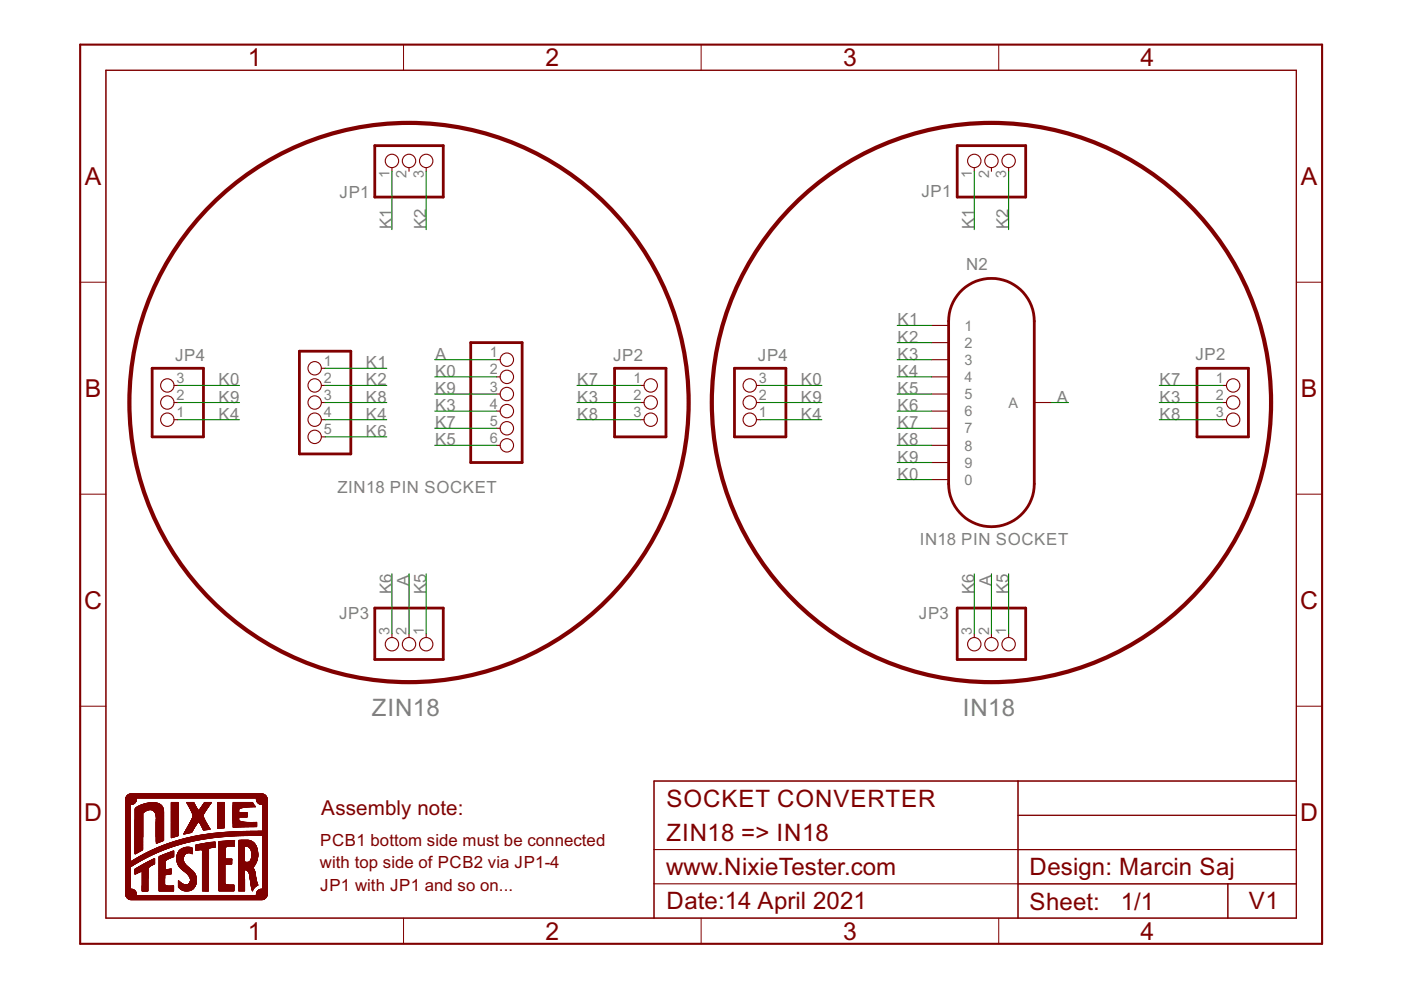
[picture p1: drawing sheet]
<svg xmlns="http://www.w3.org/2000/svg" width="297mm" height="210mm" viewBox="0 0 297 210" stroke-linecap="round" stroke-linejoin="round" font-family="sans-serif">
<defs><g id="words">
<g font-size="5.9" fill="#800000">
<text x="52.5" y="14">1</text>
<text x="115.6" y="14">2</text>
<text x="178.7" y="14">3</text>
<text x="241.8" y="14">4</text>
<text x="18" y="39.2">A</text>
<text x="275.8" y="39.2">A</text>
<text x="18" y="84.2">B</text>
<text x="275.8" y="84.2">B</text>
<text x="17.8" y="129.1">C</text>
<text x="275.7" y="129.1">C</text>
<text x="17.8" y="174.1">D</text>
<text x="275.7" y="174.1">D</text>
<text x="52.5" y="199.3">1</text>
<text x="115.6" y="199.3">2</text>
<text x="178.7" y="199.3">3</text>
<text x="241.8" y="199.3">4</text>
</g>
<g font-size="5.7" fill="#808080">
<text x="78.8" y="151.8">ZIN18</text>
<text x="204.1" y="151.8">IN18</text>
</g>
<g font-size="5.7" fill="#800000">
<text x="141.3" y="171">SOCKET CONVERTER</text>
<text x="141.3" y="178.3">ZIN18 =&gt; IN18</text>
<text x="141.2" y="185.6">www.NixieTester.com</text>
<text x="218.3" y="185.6">Design: Marcin Saj</text>
<text x="141.3" y="192.8">Date:14 April 2021</text>
<text x="218.3" y="193">Sheet:</text>
<text x="237.6" y="192.9">1/1</text>
<text x="264.8" y="192.8">V1</text>
</g>
<text font-size="4.9" fill="#800000" x="68.1" y="172.9">Assembly note:</text>
<g font-size="4" fill="#808080">
<text x="72" y="42">JP1</text>
<text x="195.4" y="41.8">JP1</text>
<text x="83.1" y="48.6" transform="rotate(-90 83.1 48.6)">K1</text>
<text x="90.4" y="48.6" transform="rotate(-90 90.4 48.6)">K2</text>
<text x="206.6" y="48.6" transform="rotate(-90 206.6 48.6)">K1</text>
<text x="213.8" y="48.6" transform="rotate(-90 213.8 48.6)">K2</text>
<text x="204.8" y="57.2">N2</text>
<text x="190.3" y="69">K1</text>
<text x="37.1" y="76.5">JP4</text>
<text x="92.2" y="76.3">A</text>
<text x="130" y="76.5">JP2</text>
<text x="160.7" y="76.5">JP4</text>
<text x="190.3" y="72.6">K2</text>
<text x="190.3" y="76.3">K3</text>
<text x="253.5" y="76.3">JP2</text>
<text x="46.3" y="81.7">K0</text>
<text x="77.6" y="78.1">K1</text>
<text x="77.6" y="81.7">K2</text>
<text x="92.2" y="83.5">K9</text>
<text x="92.2" y="79.9">K0</text>
<text x="122.4" y="81.7">K7</text>
<text x="169.8" y="81.7">K0</text>
<text x="190.3" y="79.9">K4</text>
<text x="190.3" y="83.5">K5</text>
<text x="245.9" y="81.7">K7</text>
<text x="46.3" y="89">K4</text>
<text x="46.3" y="85.4">K9</text>
<text x="77.6" y="89">K4</text>
<text x="77.6" y="85.4">K8</text>
<text x="92.2" y="87.2">K3</text>
<text x="122.4" y="85.4">K3</text>
<text x="122.4" y="89">K8</text>
<text x="169.8" y="89">K4</text>
<text x="169.8" y="85.4">K9</text>
<text x="190.3" y="87.2">K6</text>
<text x="224.1" y="85.4">A</text>
<text x="245.9" y="85.4">K3</text>
<text x="245.9" y="89">K8</text>
<text x="77.6" y="92.6">K6</text>
<text x="92.2" y="94.4">K5</text>
<text x="92.2" y="90.8">K7</text>
<text x="190.3" y="90.8">K7</text>
<text x="190.3" y="94.4">K8</text>
<text x="190.3" y="98.1">K9</text>
<text x="190.3" y="101.7">K0</text>
<text x="71.5" y="104.6">ZIN18 PIN SOCKET</text>
<text x="195" y="115.5">IN18 PIN SOCKET</text>
<text x="83.1" y="126" transform="rotate(-90 83.1 126)">K6</text>
<text x="86.7" y="124.1" transform="rotate(-90 86.7 124.1)">A</text>
<text x="90.4" y="126" transform="rotate(-90 90.4 126)">K5</text>
<text x="206.6" y="126" transform="rotate(-90 206.6 126)">K6</text>
<text x="210.2" y="124.1" transform="rotate(-90 210.2 124.1)">A</text>
<text x="213.8" y="126" transform="rotate(-90 213.8 126)">K5</text>
<text x="71.9" y="131.3">JP3</text>
<text x="194.8" y="131.3">JP3</text>
</g>
<g font-size="4" fill="#800000">
<text x="67.9" y="179.4">PCB1 bottom side must be connected</text>
<text x="67.8" y="184.1">with top side of PCB2 via JP1-4</text>
<text x="67.9" y="188.9">JP1 with JP1 and so on...</text>
</g>
<g font-size="3.4" fill="#808080">
<text x="82.6" y="37.8" transform="rotate(-90 82.6 37.8)">1</text>
<text x="86.2" y="37.8" transform="rotate(-90 86.2 37.8)">2</text>
<text x="89.8" y="37.8" transform="rotate(-90 89.8 37.8)">3</text>
<text x="206.1" y="37.8" transform="rotate(-90 206.1 37.8)">1</text>
<text x="209.7" y="37.8" transform="rotate(-90 209.7 37.8)">2</text>
<text x="213.3" y="37.8" transform="rotate(-90 213.3 37.8)">3</text>
<text x="204.5" y="70.1">1</text>
<text x="68.6" y="77.6">1</text>
<text x="103.8" y="75.8">1</text>
<text x="204.5" y="73.7">2</text>
<text x="204.5" y="77.4">3</text>
<text x="37.4" y="81.2">3</text>
<text x="68.6" y="81.2">2</text>
<text x="103.8" y="79.4">2</text>
<text x="103.8" y="83">3</text>
<text x="134.3" y="81.2">1</text>
<text x="160.9" y="81.2">3</text>
<text x="204.5" y="81">4</text>
<text x="257.8" y="81.2">1</text>
<text x="37.4" y="88.5">1</text>
<text x="37.4" y="84.8">2</text>
<text x="68.6" y="84.8">3</text>
<text x="68.6" y="88.5">4</text>
<text x="103.8" y="86.7">4</text>
<text x="134.3" y="84.8">2</text>
<text x="134.3" y="88.5">3</text>
<text x="160.9" y="88.5">1</text>
<text x="160.9" y="84.8">2</text>
<text x="204.5" y="84.6">5</text>
<text x="204.5" y="88.3">6</text>
<text x="213.8" y="86.4">A</text>
<text x="257.8" y="84.8">2</text>
<text x="257.8" y="88.5">3</text>
<text x="68.6" y="92.1">5</text>
<text x="103.8" y="90.3">5</text>
<text x="103.8" y="93.9">6</text>
<text x="204.5" y="91.9">7</text>
<text x="204.5" y="95.5">8</text>
<text x="204.5" y="99.2">9</text>
<text x="204.5" y="102.8">0</text>
<text x="82.6" y="134.7" transform="rotate(-90 82.6 134.7)">3</text>
<text x="86.2" y="134.7" transform="rotate(-90 86.2 134.7)">2</text>
<text x="89.8" y="134.7" transform="rotate(-90 89.8 134.7)">1</text>
<text x="206.1" y="134.7" transform="rotate(-90 206.1 134.7)">3</text>
<text x="209.7" y="134.7" transform="rotate(-90 209.7 134.7)">2</text>
<text x="213.3" y="134.7" transform="rotate(-90 213.3 134.7)">1</text>
</g>
</g></defs>
<g fill="none" stroke="#800000" stroke-width=".89">
<circle cx="86.7" cy="85.3" r="59.3"/>
<circle cx="210.2" cy="85.3" r="59.3"/>
</g>
<g fill="none" stroke="#800000" stroke-width=".23">
<path d="M22.5 14.9v179.7h252.3v-179.7h-252.4M83.1 35.5v.8M86.7 35.5v.8M90.4 35.5v.8M206.6 35.5v.8M210.2 35.5v.8M213.8 35.5v.8M68.1 78.1h.8M105.2 76.3h.8M105.2 79.9h.8M197.5 76.3h3.6M197.5 79.9h3.6"/>
<path d="M197.5 69h3.6M197.5 72.6h3.6M36.9 81.7h.8M36.9 85.3h.8M36.9 89h.8M68.1 81.7h.8M68.1 85.3h.8M68.1 89h.8M68.1 92.6h.8M105.2 83.5h.8M105.2 87.2h.8M105.2 90.8h.8"/>
<path d="M105.2 94.4h.8M135.8 81.7h.7M135.8 85.3h.7M135.8 89h.7M160.4 81.7h.8M160.4 85.3h.8M160.4 89h.8M197.5 83.5h3.6M197.5 87.2h3.6M197.5 90.8h3.6M197.5 94.4h3.6M197.5 98.1h3.6"/>
<path d="M219.3 85.3h3.6M259.2 81.7h.8M259.2 85.3h.8M259.2 89h.8M197.5 101.7h3.6M83.1 134.4v.8M86.7 134.4v.8M90.4 134.4v.8M206.6 134.4v.8M210.2 134.4v.8M213.8 134.4v.8M215.8 165.6v29"/>
<path d="M216 172.9h58.8M274.8 165.6h-136.1v29M138.7 180.1h136.1M138.7 187.4h136.1M260.3 187.4v7.2"/>
<circle cx="83.1" cy="34.1" r="1.42"/>
<circle cx="86.7" cy="34.1" r="1.42"/>
<circle cx="90.4" cy="34.1" r="1.42"/>
<circle cx="206.6" cy="34.1" r="1.42"/>
<circle cx="210.2" cy="34.1" r="1.42"/>
<circle cx="213.8" cy="34.1" r="1.42"/>
<circle cx="66.7" cy="78.1" r="1.42"/>
<circle cx="107.5" cy="76.3" r="1.42"/>
<circle cx="107.5" cy="79.9" r="1.42"/>
<circle cx="35.5" cy="85.3" r="1.42"/>
<circle cx="35.5" cy="81.7" r="1.42"/>
<circle cx="35.5" cy="89" r="1.42"/>
<circle cx="66.7" cy="85.3" r="1.42"/>
<circle cx="66.7" cy="81.7" r="1.42"/>
<circle cx="66.7" cy="92.6" r="1.42"/>
<circle cx="66.7" cy="89" r="1.42"/>
<circle cx="107.5" cy="83.5" r="1.42"/>
<circle cx="107.5" cy="87.2" r="1.42"/>
<circle cx="107.5" cy="90.8" r="1.42"/>
<circle cx="107.5" cy="94.4" r="1.42"/>
<circle cx="138" cy="81.7" r="1.42"/>
<circle cx="138" cy="85.3" r="1.42"/>
<circle cx="138" cy="89" r="1.42"/>
<circle cx="159" cy="85.3" r="1.42"/>
<circle cx="159" cy="81.7" r="1.42"/>
<circle cx="159" cy="89" r="1.42"/>
<circle cx="261.5" cy="85.3" r="1.42"/>
<circle cx="261.5" cy="81.7" r="1.42"/>
<circle cx="261.5" cy="89" r="1.42"/>
<circle cx="83.1" cy="136.6" r="1.42"/>
<circle cx="86.7" cy="136.6" r="1.42"/>
<circle cx="90.4" cy="136.6" r="1.42"/>
<circle cx="206.6" cy="136.6" r="1.42"/>
<circle cx="210.2" cy="136.6" r="1.42"/>
<circle cx="213.8" cy="136.6" r="1.42"/>
</g>
<g fill="none" stroke="#800000" stroke-width=".21">
<path d="M22.5 14.9h252.3v179.8h-252.3zM85.6 9.5v5.4M148.7 9.5v5.4M211.8 9.5v5.4M17 59.8h5.5M274.8 59.8h5.5M17 104.8h5.5M274.8 104.8h5.5M17 149.7h5.5M274.8 149.7h5.5M26.6 180h1M26.6 179.9h1"/>
<path d="M26.6 179.8h1M26.6 179.7h1M26.6 179.6h1M26.6 179.5h1M26.6 179.4h1M26.6 179.3h1M26.6 179.2h1M26.6 179.1h1M26.6 179h1M26.6 178.9h1M26.6 178.8h1M26.6 178.7h1"/>
<path d="M26.6 178.6h1M26.6 178.5h1M26.6 178.4h1M26.6 178.3h1M26.6 178.2h1M26.6 178.1h1M26.6 178h1M26.6 177.9h1M26.6 177.8h1M26.6 177.7h1M26.6 177.6h1M26.6 177.5h1"/>
<path d="M26.6 177.4h1M26.6 177.3h1M26.6 177.2h1M26.6 177.1h1M26.6 177h1M26.6 176.9h1M26.6 176.8h1M26.6 176.7h1M26.6 176.6h1M26.6 176.5h1M26.6 176.4h1M26.6 176.3h1"/>
<path d="M26.6 176.2h1M26.6 176.1h1M26.6 176h1M26.6 175.9h1M26.6 175.8h1M26.6 175.7h1M26.6 175.6h1M26.6 175.5h1M26.6 175.4h1M26.6 175.3h1M26.6 175.2h1M26.6 175.1h1"/>
<path d="M26.6 175h1M26.6 174.9h1M26.6 174.8h1M26.6 174.7h1M26.6 174.6h1M26.6 174.5h1M26.6 174.4h1M26.6 174.3h1M26.6 174.2h1M26.6 174.1h1M26.6 174h1M26.6 173.9h1"/>
<path d="M26.6 173.8h1M26.6 173.7h1M26.6 173.6h1M26.6 173.5h1M26.6 173.4h1M26.6 173.3h1M26.6 173.2h1M26.6 173.1h1M26.6 173h1M26.6 172.9h1M26.6 172.8h1M26.6 172.7h1"/>
<path d="M26.6 172.6h1M26.6 172.5h1M26.6 172.4h1M26.6 172.3h1M26.6 172.2h1M26.6 172.1h1M26.6 172h1M26.6 171.9h1M26.6 171.8h1M26.6 171.7h1M26.6 171.6h1M26.6 171.5h1"/>
<path d="M26.6 171.4h1M26.6 171.3h1M26.6 171.2h1M26.6 171.1h1M26.6 171h1M26.6 170.9h1M26.6 170.8h1M26.6 170.7h1M26.6 170.6h1M26.6 170.6h1.4M26.6 170h2.2M26.6 169.8h2.3"/>
<path d="M26.6 169.7h2.3M26.6 169.6h2.3M26.6 169.5h2.3M26.6 169.4h2.3M26.7 169.3h2.2M26.7 169.2h2.2M26.7 169.2h29.9M26.7 169.1h29.9M26.8 169h29.7M26.8 168.9h29.7M26.8 168.8h29.7M26.9 168.8h29.5"/>
<path d="M26.9 168.7h29.5M27 168.7h29.3M27.1 168.6h29.1M27.2 168.5h28.9M27.2 168.5h28.8M27.3 168.4h28.6M27.5 168.4h28.3M27.7 168.3h27.9M28.2 170.5h-1.6M28.3 170.5h-1.7M28.4 170.4h-1.8M28.5 170.3l-1.9 .1"/>
<path d="M28.6 170.3h-2M28.6 170.2l-2 .1M28.6 180h1.6M28.6 179.9h1.6M28.6 179.8h1.6M28.6 179.7h1.6M28.6 179.6h1.6M28.6 179.5h1.6M28.6 179.4h1.6M28.6 179.3h1.6M28.6 179.2h1.6M28.6 179.1h1.6"/>
<path d="M28.6 179h1.6M28.6 178.9h1.6M28.6 178.8h1.6M28.6 178.7h1.6M28.6 178.6h1.6M28.6 178.5h1.6M28.6 178.4h1.6M28.6 178.3h1.6M28.6 178.2h1.6M28.6 178.1h1.6M28.6 178h1.6M28.6 177.9h1.6"/>
<path d="M28.6 177.8h1.6M28.6 177.7h1.6M28.6 177.6h1.6M28.6 177.5h1.6M28.6 177.4h1.7M28.6 177.3h1.7M28.6 177.2h1.7M28.6 177.1h1.7M28.6 177h1.7M28.6 176.9h1.7M28.6 176.8h1.7M28.6 176.7h1.7"/>
<path d="M28.6 176.6h1.7M28.6 176.5h1.7M28.6 176.4h1.7M28.6 176.3h1.7M28.6 176.2h1.7M28.6 176.1h1.7M28.6 176h1.7M28.6 175.9h1.7M28.6 175.8h1.7M28.6 175.7h1.7M28.6 175.6h1.7M28.6 175.5h1.7"/>
<path d="M28.6 175.4h1.7M28.6 175.3h1.7M28.6 175.2h1.7M28.6 175.1h1.7M28.6 175h1.7M28.6 174.9h1.7M28.6 174.8h1.7M28.6 174.7h1.7M28.6 174.6h1.7M28.6 174.5h1.7M28.6 174.4h1.7M28.6 174.3h1.7"/>
<path d="M28.6 174.2h1.7M28.6 174.1h1.7M28.6 174h1.7M28.6 173.9h1.7M28.6 173.8h1.7M28.6 170.2h-2M28.7 173.7h1.6M28.7 173.6h1.6M28.7 173.5h1.6M28.7 173.4h1.6M28.7 173.3h1.6M28.7 173.2h1.6"/>
<path d="M28.7 173.1h1.6M28.7 173h1.6M28.7 172.9h1.6M28.7 172.8h1.6M28.7 172.7h1.6M28.7 172.6h1.6M28.7 172.5h1.6M28.7 172.4h1.6M28.7 171.6h5.9M28.7 171.5h5.9M28.7 171.4h5.9M28.7 170.1l-2.1 .1"/>
<path d="M28.7 170.1h-2.1M28.8 171.3h5.8M28.8 170h-2.2M28.8 171.3h5.7M28.8 169.9h-2.2M28.9 169.9h-2.3M28.9 171.2h5.6M28.9 169.7h-2.3M28.9 169.5l-2.3 .1M29 171.2h5.5M29 171.1h5.5M29.1 171.1h5.3"/>
<path d="M29.2 171h5.2M29.3 171h5.1M29.4 170.9h4.9M29.5 170.9h4.8M29.7 170.8h4.5M29.9 170.7h4.2M30 170.6h4.1M30.2 170.6h3.8M30.3 170.5h3.6M30.4 172.3h-1.7M30.5 170.5h3.3M30.5 172.2h-1.8"/>
<path d="M30.6 172.1l-1.9 .1M30.6 170.4h3.2M30.7 172.1h-2M30.8 172l-2.1 .1M30.9 172h-2.2M30.9 170.4h2.7M30.9 171.9l-2.2 .1M31 170.3h2.5M31.1 171.9h-2.4M31.2 171.8l-2.5 .1M31.3 171.8h-2.6M31.4 170.3h1.9"/>
<path d="M31.5 171.7h-2.8M31.6 170.2h1.5M32.2 170.2h.5M32.2 171.7h2.4M32.3 171.8h2.4M32.4 171.8h2.3M32.5 171.9h2.2M32.6 171.9h2.1M32.6 172h2.1M32.7 172l2 .1M32.7 172.1h2M32.8 172.1h1.9"/>
<path d="M32.8 172.2h1.9M32.9 172.3h1.8M32.9 172.4h1.8M33 172.4h1.7M33 172.5h1.7M33 172.6h1.7M33 172.7h1.7M33.1 172.7h1.6M33.1 172.8h1.6M33.1 177.4h1.6M33.1 177.3h1.6M33.1 177.2h1.6"/>
<path d="M33.1 177.1h1.6M33.1 177h1.6M33.1 176.9h1.6M33.1 176.8h1.6M33.1 176.7h1.6M33.1 176.6h1.6M33.1 176.5h1.6M33.1 176.4h1.6M33.1 176.3h1.6M33.1 176.2h1.6M33.1 176.1h1.6M33.1 176h1.6"/>
<path d="M33.1 175.9h1.6M33.1 175.8h1.6M33.1 175.7h1.6M33.1 175.6h1.6M33.1 175.5h1.6M33.1 175.4h1.6M33.1 175.3h1.6M33.1 175.2h1.6M33.1 175.1h1.6M33.1 175h1.6M33.1 174.9h1.6M33.1 174.8h1.6"/>
<path d="M33.1 174.7h1.6M33.1 174.6h1.6M33.1 174.5h1.6M33.1 174.4h1.6M33.1 174.3h1.6M33.1 174.2h1.6M33.1 173.1h1.6M33.1 173h1.6M33.1 172.9h1.6M33.1 178.5h1M33.1 178.1h1.6M33.1 178h1.6"/>
<path d="M33.1 177.9h1.6M33.1 177.8h1.6M33.1 177.7h1.6M33.1 177.6h1.6M33.1 177.5h1.6M33.1 174.1h1.6M33.1 174h1.6M33.1 173.9h1.6M33.1 173.8h1.6M33.1 173.7h1.6M33.1 173.6h1.6M33.1 173.4h1.6"/>
<path d="M33.1 173.3h1.6M33.1 173.2h1.6M33.1 173.5h1.6M33.2 178.8h-.1M33.4 178.7l-.3 .1M33.5 178.7h-.4M33.7 178.6h-.6M33.8 178.6h-.7M33.9 178.5h-.8M34.2 178.4h-1.1M34.4 178.4h-1.3M34.5 178.3h-1.4"/>
<path d="M34.6 178.2l-1.5 .1M34.6 171.7h-5.9M34.7 178.2h-1.6M35.3 180h-2.6M35.4 179.9l-2.5 .1M35.6 179.9h-2.6M35.7 179.8l-2.6 .1M35.9 179.8h-2.7M36 179.7h-2.7M36.2 179.7h-2.7M36.3 179.6h-2.7M36.3 177.1h1.5"/>
<path d="M36.3 177h1.5M36.3 176.9h1.5M36.3 176.8h1.5M36.3 176.7h1.5M36.3 176.6h1.5M36.3 176.5h1.5M36.3 176.4h1.5M36.3 176.3h1.5M36.3 176.2h1.5M36.3 176.1h1.5M36.3 176h1.5M36.3 175.9h1.5"/>
<path d="M36.3 175.8h1.5M36.3 175.7h1.5M36.3 175.6h1.5M36.3 175.5h1.5M36.3 175.4h1.5M36.3 175.3h1.5M36.3 175.2h1.5M36.3 175.1h1.5M36.3 175h1.5M36.3 174.9h1.5M36.3 174.8h1.5M36.3 174.7h1.5"/>
<path d="M36.3 174.6h1.5M36.3 174.5h1.5M36.3 174.4h1.5M36.3 174.3h1.5M36.3 174.2h1.5M36.3 174.1h1.5M36.3 174h1.5M36.3 173.9h1.5M36.3 173.8h1.5M36.3 173.7h1.5M36.3 173.6h1.5M36.3 173.5h1.5"/>
<path d="M36.3 173.4h1.5M36.3 173.3h1.5M36.3 173.2h1.5M36.3 173.1h1.5M36.3 173h1.5M36.3 172.9h1.5M36.3 172.8h1.5M36.3 172.7h1.5M36.3 172.6h1.5M36.3 172.5h1.5M36.3 172.4h1.5M36.3 172.3h1.5"/>
<path d="M36.3 172.2h1.5M36.3 172.1h1.5M36.3 172h1.5M36.3 171.9h1.5M36.3 171.8h1.5M36.3 171.7h1.5M36.3 171.6h1.5M36.3 171.5h1.5M36.3 171.4h1.5M36.3 171.3h1.5M36.3 171.2h1.5M36.3 171.1h1.5"/>
<path d="M36.3 171h1.5M36.3 170.9h1.5M36.3 170.8h1.5M36.3 170.7h1.5M36.3 170.6h1.5M36.3 170.5h1.5M36.3 170.4h1.5M36.3 170.3h1.5M36.3 170.2h1.5M36.3 170.1h1.5M36.4 177.6h-.1M36.5 179.6h-2.8"/>
<path d="M36.6 179.5h-2.7M36.7 177.5l-.4 .1M36.8 179.5h-2.8M36.8 177.5h-.5M36.9 179.4h-2.8M37 177.4l-.7 .1M37.1 179.3l-2.9 .1M37.1 177.4h-.8M37.3 179.3h-2.9M37.3 177.3l-1 .1M37.5 177.3h-1.2M37.5 179.2l-3 .1"/>
<path d="M37.6 179.2h-2.9M37.7 177.2l-1.4 .1M37.8 177.2h-1.5M37.8 179.1l-3 .1M38 179.1h-3.1M38.2 179l-3.1 .1M38.4 179h-3.2M38.5 180h2.3M38.6 178.9l-3.2 .1M38.6 179.9h2.2M38.7 178.9h-3.2M38.8 179.9h2"/>
<path d="M38.9 179.8h1.8M39 178.8l-3.4 .1M39 179.7h1.6M39.1 178.8h-3.3M39.2 176.4h1.4M39.2 179.7h1.3M39.2 176.3h1.5M39.3 176.8h-.4M39.3 176.2h1.5M39.4 178.7l-3.5 .1M39.4 179.6h.9M39.4 176.8h-.4"/>
<path d="M39.5 178.7h-3.3M39.6 175.7h1.5M39.6 170.1l1.5 .1M39.6 170.2h1.5M39.7 170.3h1.4M39.7 176.7h-.7M39.7 175.5h1.5M39.7 170.3l1.5 .1M39.7 170.4h1.5M39.8 170.5h1.5M39.8 178.6h-3.6M39.8 170.6h1.5"/>
<path d="M39.9 170.6h1.4M39.9 170.7h1.5M39.9 176.7h-.9M39.9 175.1h1.5M39.9 170.8h1.5M40 170.8l1.4 .1M40 178.6h-3.5M40 174.9h1.5M40 170.9h1.5M40 174.9h1.6M40 170.9l1.5 .1M40.1 171h1.4"/>
<path d="M40.1 171l1.5 .1M40.1 174.7h1.6M40.1 171.1l1.5 .1M40.1 171.1h1.5M40.2 171.2h1.5M40.2 176.6h-1.1M40.2 171.2l1.5 .1M40.2 178.5h-3.6M40.2 174.6h1.6M40.2 171.3h1.5M40.3 171.3l1.4 .1M40.3 171.4h1.5"/>
<path d="M40.3 171.4l1.5 .1M40.3 171.5h1.5M40.4 171.6h1.5M40.4 176.6h-1.3M40.4 174.2h3.2M40.4 171.7h1.6M40.4 178.5h-3.7M40.4 174.1h3.2M40.5 171.7h1.5M40.5 174.1h3M40.5 171.8h1.6M40.5 174h3"/>
<path d="M40.5 171.8h3.1M40.5 171.9h3.1M40.6 173.9h2.9M40.6 171.9h3M40.6 172h2.9M40.6 173.9h2.8M40.6 173.8h2.8M40.6 176.5h-1.5M40.6 173.7l2.8 .1M40.7 173.7h2.6M40.7 178.4h-3.8M40.7 176.4h-1.5"/>
<path d="M40.7 172.2h2.7M40.7 173.6l2.6 .1M40.7 173.6h2.6M40.7 172.3h2.6M40.8 176.3h-1.6M40.8 173.5h2.5M40.8 173.5h2.4M40.8 172.4h2.5M40.8 172.5h2.4M40.8 176.2h-1.5M40.8 173.4h2.4M40.8 176.1h-1.5"/>
<path d="M40.9 176.1h-1.6M40.9 173.3h2.3M40.9 172.6h2.3M40.9 176h-1.5M40.9 173.2l2.3 .1M40.9 173.2h2.2M40.9 172.7h2.2M40.9 172.8h2.2M40.9 178.4h-3.8M40.9 173.1h2.2M40.9 172.9h2.2M41 175.9h-1.5"/>
<path d="M41 173h2.1M41 172.9l2.1 .1M41 175.8h-1.5M41.1 175.6l-1.5 .1M41.1 175.6h-1.5M41.2 175.5l-1.5 .1M41.2 178.3h-3.9M41.2 175.4l-1.5 .1M41.3 175.4h-1.5M41.3 175.3l-1.5 .1M41.3 175.3h-1.5M41.4 175.2l-1.5 .1"/>
<path d="M41.4 178.2l-4 .1M41.4 175.2h-1.5M41.4 175.1l-1.5 .1M41.5 175h-1.5M41.5 179.6h4.1M41.5 179.5h4.1M41.5 179.4h4.1M41.5 179.3h4.1M41.5 179.2h4.1M41.6 174.8l-1.6 .1M41.6 174.8h-1.5M41.7 174.7l-1.6 .1"/>
<path d="M41.7 179.1h3.9M41.7 178.2h-4.1M41.8 174.6l-1.6 .1M41.8 174.5l-1.6 .1M41.9 174.5h-1.6M41.9 174.4h-1.6M41.9 178.1l-4.1 .1M42 174.4h-1.7M42 179.1h3.6M42 174.3h-1.7M42 174.3h-1.6M42.1 174.2h-1.7"/>
<path d="M42.2 174.2h1.4M42.2 174.3h1.4M42.2 179h3.4M42.3 174.3h1.4M42.3 174.4h1.4M42.3 171.7h1.4M42.3 178.1h-4.3M42.3 177.1h14.3M42.3 174.4l1.4 .1M42.4 174.5h1.4M42.4 174.6h1.4M42.4 174.6l1.5 .1"/>
<path d="M42.5 174.7h1.4M42.5 179h3.1M42.5 174.7l1.4 .1M42.5 178l-4.3 .1M42.5 177.1h14.1M42.5 174.8h1.5M42.6 174.8h1.4M42.6 174.9h1.4M42.6 174.9l1.4 .1M42.7 175h1.4M42.7 175.1h1.4M42.7 175.1l1.5 .1"/>
<path d="M42.7 171.1h1.4M42.8 175.2h1.4M42.8 175.2l1.4 .1M42.8 178.9h2.8M42.8 175.3h1.4M42.8 171h1.4M42.8 175.3l1.5 .1M42.8 175.4h1.5M42.9 175.4l1.4 .1M42.9 175.5h1.5M42.9 175.5l1.5 .1M42.9 178h-4.6"/>
<path d="M42.9 175.6h1.5M43 177h13.6M43 175.6l1.5 .1M43 178.9h2.6M43 170.7h1.4M43 175.7h1.5M43 175.7l1.6 .1M43.1 170.6h1.4M43.1 175.9h.9M43.1 176h.5M43.1 172.7h-2.2M43.2 170.5h1.4"/>
<path d="M43.2 177.9h-4.6M43.2 177h13.4M43.2 172.6h-2.3M43.4 172.3h-2.7M43.4 178.8h2.2M43.5 172.1l-2.8 .1M43.5 172.1h-2.9M43.5 177.9h-4.8M43.6 178.8h2M43.7 171.8h-1.5M43.7 176.9h12.9M43.8 171.7h-1.5"/>
<path d="M43.8 171.6h-1.4M43.9 171.5h-1.5M43.9 177.8h-5M43.9 171.4l-1.5 .1M43.9 171.4h-1.4M44 176.8h12.6M44 171.3l-1.5 .1M44 171.3h-1.4M44 171.2l-1.4 .1M44.1 178.7h1.5M44.1 171.2h-1.4M44.1 171.1l-1.4 .1"/>
<path d="M44.2 171l-1.5 .1M44.2 180h-2.7M44.3 177.8h-5.2M44.3 170.9l-1.5 .1M44.3 179.9l-2.8 .1M44.3 170.9h-1.4M44.3 178.6h1.3M44.3 170.8l-1.4 .1M44.4 179.9h-2.9M44.4 175.9h-1.3M44.4 170.8h-1.5M44.4 170.7l-1.5 .1"/>
<path d="M44.4 179.8l-2.9 .1M44.5 176.8h12.1M44.5 177.7h-5.2M44.5 170.6h-1.4M44.6 175.8h-1.5M44.6 170.5h-1.5M44.6 179.8h-3.1M44.6 170.4h-1.4M44.7 170.3l-1.5 .1M44.7 170.3h-1.5M44.7 170.2l-1.4 .1M44.8 176.7h11.8"/>
<path d="M44.8 170.2h-1.5M44.9 179.7h-3.4M44.9 170.1l-1.6 .1M44.9 178.6h.7M45.1 177.7h-5.6M45.2 176.7h11.4M45.3 178.5h.3M45.3 179.7h-3.8M45.4 177.6h-5.6M45.7 176.6h10.9M46 177.5l-6 .1M46.2 175.6h.2"/>
<path d="M46.2 175.5h1.3M46.2 175.4h1.3M46.2 175.3h1.3M46.2 175.2h1.3M46.2 175.1h1.3M46.2 175h1.3M46.2 174.9h1.3M46.2 174.8h1.3M46.2 174.7h1.3M46.2 174.6h1.3M46.2 174.5h1.3M46.2 174.4h1.3"/>
<path d="M46.2 174.3h1.3M46.2 174.2h1.3M46.2 174.1h1.3M46.2 174h1.3M46.2 173.9h1.3M46.2 173.8h1.3M46.2 173.7h1.3M46.2 173.6h1.3M46.2 173.5h1.3M46.2 173.4h1.3M46.2 173.3h1.3M46.2 173.2h1.3"/>
<path d="M46.2 173.1h1.3M46.2 173h1.3M46.2 172.9h1.3M46.2 172.8h1.3M46.2 172.7h1.3M46.2 172.6h1.3M46.2 172.5h1.3M46.2 172.4h1.3M46.2 172.3h1.3M46.2 172.2h1.3M46.2 172.1h1.3M46.2 172h1.3"/>
<path d="M46.2 171.9h1.3M46.2 171.8h1.3M46.2 171.7h1.3M46.2 171.6h1.3M46.2 171.5h1.3M46.2 171.4h1.3M46.2 171.3h1.3M46.2 171.2h1.3M46.2 171.1h1.3M46.2 171h1.3M46.2 170.9h1.3M46.2 170.8h1.3"/>
<path d="M46.2 170.7h1.3M46.2 170.6h1.3M46.2 170.5h1.3M46.2 170.4h1.3M46.2 170.3h1.3M46.2 170.2h1.3M46.2 170.1h1.3M46.2 175.6v.1M46.3 176.6h10.3M46.4 177.5h-6.1M46.4 180h1.3M46.4 179.9h1.3"/>
<path d="M46.4 179.8h1.4M46.4 179.3h3.3M46.4 179.2h3.3M46.4 179.1h3.3M46.4 179h3.3M46.4 178.9h3.3M46.4 178.8h3.3M46.4 178.7h3.3M46.4 178.6h3.3M46.4 178.5h3.3M46.4 178.4h3.3M46.8 175.6h-.6"/>
<path d="M46.9 176.5h9.7M46.9 178.4h2.8M47.1 177.4l-6.7 .1M47.5 177.4h-6.7M47.5 175.5l-1.3 .1M47.6 176.5h9M47.6 178.3h2.1M47.8 179.8l-1.4 .1M47.8 179.7h-1.4M47.9 179.6h-1.5M48 179.5h-1.6M48.1 176.4h8.5"/>
<path d="M48.3 177.3l-7.4 .1M48.3 179.5h-1.9M48.3 178.3h1.4M48.5 179.4h-2.1M48.8 178.2h.9M49.1 177.3h-7.9M49.3 176.4h7.3M49.4 174h1.4M49.4 173.9l1.3 .1M49.4 173.9h1.3M49.4 173.8h1.2M49.4 173.7h1.2"/>
<path d="M49.4 173.6h1.2M49.4 173.5h1.2M49.4 173.4h1.2M49.4 173.3h1.2M49.4 173.2h1.2M49.4 173.2h3M49.4 173.1h3M49.4 173h3M49.4 172.9h3M49.4 172.8h3M49.4 172.7h3M49.4 172.6h3"/>
<path d="M49.4 172.5h3M49.4 172.4h3M49.4 172.3h3M49.4 172.2h1.2M49.4 172.1h1.2M49.4 172h1.2M49.4 171.9h1.2M49.4 171.8h1.2M49.4 171.7h1.2M49.4 171.6h1.2M49.4 174.6h5M49.4 174.5h5"/>
<path d="M49.4 174.4h5M49.4 174.3h3M49.4 174.3h2.3M49.4 174.2h2M49.4 174.2h1.7M49.4 174.1h1.6M49.4 174.1h1.4M49.4 171h4.7M49.4 170.9h4.7M49.4 170.9h4.6M49.4 170.8l4.6 .1M49.4 170.8h4.5"/>
<path d="M49.4 170.7l4.5 .1M49.4 170.7h4.4M49.4 175.2h5M49.4 175.1h5M49.4 175h5M49.4 174.9h5M49.4 174.8h5M49.4 174.7h5M49.4 170.6h4.4M49.4 170.5h4.3M49.4 170.4h4.3M49.4 170.3l4.3 .1"/>
<path d="M49.4 170.3h4.2M49.4 170.2h4.2M49.4 170.1h4.2M49.7 179.4h.1M49.7 179.3l-3.3 .1M50 176.3h6.6M50.1 175.4h-.7M50.1 177.2l-8.7 .1M50.7 171.6h-1.3M50.7 180h1.1M50.7 179.9h1.1M50.7 179.8h1.1"/>
<path d="M50.7 179.7h1.1M50.7 179.6h1.1M50.7 179.5h1.1M50.7 179.4h3.6M50.7 179.3l3.6 .1M50.7 179.3h3.6M50.7 179.2l3.6 .1M50.7 179.2h3.5M50.7 179.1l3.5 .1M50.7 179.1h3.5M50.7 179l3.4 .1M50.7 179h3.4"/>
<path d="M50.7 178.9l3.4 .1M50.7 178.9h3.3M50.7 178.8l3.3 .1M50.7 178.8h3.2M50.7 178.7l3.2 .1M50.7 178.7h3.1M50.7 178.6h3.1M50.7 178.6h3M50.7 178.5h2.9M50.7 178.4h2.8M50.7 178.4h2.7M50.7 178.3h2.6"/>
<path d="M50.7 178.2l2.4 .1M50.7 178.2h2.4M50.7 178.2h2.1M50.7 171.5h-1.3M50.8 171.4l-1.4 .1M50.9 171.4h-1.5M51 171.3l-1.6 .1M51.1 178.1h1.5M51.2 171.3h-1.8M51.5 171.2l-2.1 .1M51.7 177.2h-10M51.8 175.3l-2.4 .1"/>
<path d="M51.9 179.5h-1.2M51.9 171.2h-2.5M52.2 176.3h4.4M52.2 179.5h2.2M52.4 171.1l-3 .1M52.6 179.5h1.8M52.7 179.6h1.7M52.8 179.6h1.6M52.9 179.7h1.5M53 179.8h1.5M53 171.1h-3.6M53 179.9h1.5"/>
<path d="M53.1 179.9h1.4M53.1 180h1.4M54.2 171l-4.8 .1M54.3 174.3h.1M54.4 169.5h2.2M54.4 169.4h2.2M54.4 169.3l2.2 .1M54.4 169.3h2.2M54.4 169.7h2.2M54.4 169.6h2.2M54.4 169.2h2.2M54.4 175.3h-5"/>
<path d="M54.4 169.8h2.2M54.4 169.9h2.2M54.5 169.9h2.1M54.5 170h2.1M54.6 170.1h2M54.7 170.2h1.9M54.7 176.2h1.9M54.7 170.3h1.9M54.8 170.3h1.8M54.9 170.4h1.7M55 170.5h1.6M55.1 170.5h1.5"/>
<path d="M55.3 170.6h1.3M55.7 180h.9M55.7 179.9h.9M55.7 179.8h.9M55.7 179.7h.9M55.7 179.6h.9M55.7 179.5h.9M55.7 179.4h.9M55.7 179.3h.9M55.7 179.2h.9M55.7 179.1h.9M55.7 179h.9"/>
<path d="M55.7 178.9h.9M55.7 178.8h.9M55.7 178.7h.9M55.7 178.6h.9M55.7 178.5h.9M55.7 178.4h.9M55.7 178.3h.9M55.7 178.2h.9M55.7 178.1h.9M55.7 178h.9M55.7 177.9h.9M55.7 177.8h.9"/>
<path d="M55.7 177.7h.9M55.7 177.6h.9M55.7 177.5h.9M55.7 177.4h.9M55.7 177.3h.9M55.7 177.2h.9M55.7 176.1h.9M55.7 176h.9M55.7 175.9h.9M55.7 175.8h.9M55.7 175.7h.9M55.7 175.6h.9"/>
<path d="M55.7 175.5h.9M55.7 175.4h.9M55.7 175.3h.9M55.7 175.2h.9M55.7 175.1h.9M55.7 175h.9M55.7 174.9h.9M55.7 174.8h.9M55.7 174.7h.9M55.7 174.6h.9M55.7 174.5h.9M55.7 174.4h.9"/>
<path d="M55.7 174.3h.9M55.7 174.2h.9M55.7 174.1h.9M55.7 174h.9M55.7 173.9h.9M55.7 173.8h.9M55.7 173.7h.9M55.7 173.6h.9M55.7 173.5h.9M55.7 173.4h.9M55.7 173.3h.9M55.7 173.2h.9"/>
<path d="M55.7 173.1h.9M55.7 173h.9M55.7 172.9h.9M55.7 172.8h.9M55.7 172.7h.9M55.7 172.6h.9M55.7 172.5h.9M55.7 172.4h.9M55.7 172.3h.9M55.7 172.2h.9M55.7 172.1h.9M55.7 172h.9"/>
<path d="M55.7 171.9h.9M55.7 171.8h.9M55.7 171.7h.9M55.7 171.6h.9M55.7 171.5h.9M55.7 171.4h.9M55.7 171.3h.9M55.7 171.2h.9M55.7 171.1h.9M55.7 171h.9M55.7 170.9h.9M55.7 170.8h.9"/>
<path d="M55.7 170.7h.9M55.7 170.6h.9M56.6 177.1l-14.6 .1M215.8 172.9h59M215.8 165.6v29.1M274.8 165.6h-136.1v29.1M26.6 189.7h2.3M26.6 189.6h2.3M26.6 189.5h2.3M26.6 189.4h2.3M26.6 189.3h2.3M26.6 189.2h2.3"/>
<path d="M26.6 189.2h2.2M26.6 189.1h2.2M26.6 189h2.1M26.6 188.9h2.1M26.6 188.8h2M26.6 188.7l1.9 .1M26.6 188.7h1.9M26.6 188.6l1.8 .1M26.6 188.6h1.7M26.6 188.5l1.6 .1M26.6 188.5h1M26.6 188.4h1"/>
<path d="M26.6 188.3h1M26.6 188.2h1M26.6 188.1h1M26.6 188h1M26.6 187.9h1M26.6 187.8h1M26.6 187.7h1M26.6 187.6h1M26.6 187.5h1M26.6 187.4h1M26.6 187.3h1M26.6 187.2h1"/>
<path d="M26.6 187.1h1M26.6 187h1M26.6 186.9h1M26.6 186.8h1M26.6 186.7h1M26.6 186.6h1M26.6 186.5h1M26.6 186.4h1M26.6 186.3h1M26.6 186.2h1M26.6 186.1h1M26.6 186h1"/>
<path d="M26.6 185.9h1M26.6 185.8h1M26.6 185.7h1M26.6 185.6h1M26.6 185.5h1M26.6 185.4h1M26.6 185.3h1M26.6 185.2h1M26.6 185.1h1M26.6 185h1M26.6 184.9h1M26.6 184.8h1"/>
<path d="M26.6 184.7h1M26.6 184.6h1M26.6 184.5h1M26.6 184.4h1M26.6 184.3h1M26.6 184.2h1M26.6 184.1h1M26.6 184h1M26.6 183.9h1M26.6 183h2.4M26.6 182.8h2.7M26.6 182.8h2.8"/>
<path d="M26.6 182.7h1M26.6 182.6h1M26.6 182.5h1M26.6 182.4h1M26.6 182.3h1M26.6 182.2h1M26.6 182.1h1M26.6 182h1M26.6 181.9h1M26.6 181.8h1M26.6 181.7h1M26.6 181.6h1"/>
<path d="M26.6 181.5h1M26.6 181.4h1M26.6 181.3h1M26.6 181.2h1M26.6 181.1h1M26.6 181h1M26.6 180.9h1M26.6 180.8h1M26.6 180.7h1M26.6 180.6h1M26.6 180.5h1M26.6 180.4h1"/>
<path d="M26.6 180.3h1M26.6 180.2h1M26.6 180.1h1M26.7 189.8h29.9M26.7 189.8h2.2M26.7 189.9h29.9M26.7 190h29.9M26.7 190.1h29.9M26.8 190.1h29.7M26.8 190.2h29.7M26.9 190.3h29.5M27 190.4h29.3"/>
<path d="M27.1 190.5h29.1M27.2 190.6h28.9M27.3 190.6h28.7M27.4 190.7h28.5M27.6 190.8h28.1M27.6 183.8h-1M27.7 188.5h.2M27.7 183.7l-1.1 .1M27.8 183.7h-1.2M27.9 183.6l-1.3 .1M28 183.6h-1.4M28.1 183.5l-1.5 .1"/>
<path d="M28.1 183.5h-1.5M28.2 183.4l-1.6 .1M28.3 183.4h-1.7M28.4 183.3l-1.8 .1M28.5 183.3h-1.9M28.6 183.2l-2 .1M28.6 185.3h.1M28.6 185.3v.1M28.6 184.8h2.8M28.6 184.7h2.8M28.6 184.6h2.8M28.6 184.5h2.8"/>
<path d="M28.6 184.4h2.8M28.6 184.3h2.8M28.6 181v.1M28.6 181h.1M28.6 180.1h1.6M28.7 184.3h2.7M28.7 183.2h-2.1M28.7 185.3h-.1M28.8 183.1l-2.2 .1M28.8 181h-.2M28.9 184.1h2.5M28.9 183.1h-2.3"/>
<path d="M28.9 180.9l-.3 .1M28.9 185.2l-.3 .1M28.9 189.7l-2.2 .1M29 183h-2.4M29 185.2h-.4M29 180.9h-.4M29 184h2.4M29.1 180.8l-.5 .1M29.1 185.1l-.5 .1M29.1 182.9h-2.5M29.1 180.8h-.5M29.2 185.1h-.6"/>
<path d="M29.2 182.9h-2.6M29.3 183.9h2.3M29.3 180.7l-.7 .1M29.3 185l-.7 .1M29.3 180.7h-.7M29.4 185h-.8M29.5 180.6l-.9 .1M29.5 182.7h-1.8M29.5 180.6h-.9M29.5 184.9l-.9 .1M29.6 182.6l-1.8 .1M29.7 184.9h-1.1"/>
<path d="M29.7 180.5l-1.1 .1M29.7 182.6h-1.8M29.7 180.5h-1.1M29.8 182.5l-1.8 .1M29.8 180.4h-1.2M29.9 184.8h-1.3M29.9 182.5h-1.9M29.9 180.4h-1.3M30 182.4l-1.9 .1M30 180.3h-1.4M30.1 184.8h1.3M30.1 182.4h-1.9"/>
<path d="M30.1 180.3h-1.5M30.1 188.9h1.2M30.1 188.8h1.2M30.1 188.7h1.2M30.1 188.6h1.2M30.1 188.5h1.2M30.1 188.4h1.2M30.1 188.3h1.2M30.1 188.2h1.2M30.1 188.1h1.2M30.1 188h1.2M30.1 187.9h1.2"/>
<path d="M30.1 187.8h1.2M30.1 182.3l-1.8 .1M30.2 189h1M30.2 187.7h1.1M30.2 187.6h1.1M30.2 187.5h1.1M30.2 187.4h1.1M30.2 187.3h1.1M30.2 187.2h1.1M30.2 187.1h1.1M30.2 187h1.1M30.2 186.9h1.1"/>
<path d="M30.2 186.8h1.1M30.2 186.7h1.1M30.2 186.6h1.1M30.2 186.5h1.1M30.2 186.4h1.1M30.2 186.3h1.1M30.2 186.2h1.2M30.2 186.1h1.2M30.2 186h1.2M30.2 185.9h1.2M30.2 185.8h1.2M30.2 185.7h1.2"/>
<path d="M30.2 185.6h1.2M30.2 185.5h1.2M30.2 185.4h1.2M30.2 185.3h1.2M30.2 185.2h1.2M30.2 185.1h1.2M30.2 185h1.2M30.2 184.9h1.2M30.2 180.2h-1.6M30.3 182.3h-1.9M30.3 182.2h-1.8M30.5 182.2h-1.9"/>
<path d="M30.5 182.1h-1.8M30.6 183.2h2.2M30.7 183.1h2.1M30.7 182.1h-2M30.8 182h-1.9M30.8 183h2M30.9 181.9l-2 .1M30.9 183h1.9M30.9 182.9h1.9M31 181.9h-2M31.1 181.8l-2 .1M31.1 182.9h1.7"/>
<path d="M31.2 182.8h1.6M31.2 181.8h-2M31.3 181.7l-2 .1M31.3 182.8h1.5M31.3 182.7h1.5M31.3 181.7h-1.9M31.4 186.2l-1.2 .1M31.4 184.2h-2.7M31.4 184.1h-2.5M31.5 184h-2.4M31.5 182.7h1.3M31.5 181.6l-2 .1"/>
<path d="M31.5 183.9h-2.3M31.6 182.6h1.2M31.6 181.6h-2M31.6 183.8h-2.2M31.7 183.8h-2.2M31.7 182.6h1.1M31.7 181.5l-2 .1M31.8 183.7h-2.3M31.8 182.5h1M31.8 181.5h-2M31.9 183.6l-2.2 .1M31.9 182.5h.9"/>
<path d="M31.9 183.6h-2.1M31.9 181.4l-2.1 .1M32 182.4h.8M32 183.5l-2.2 .1M32.1 181.4h-2.1M32.1 183.5h-2.2M32.1 182.4h.7M32.1 181.3h-2M32.2 182.3h.6M32.2 183.4l-2.2 .1M32.3 181.3h-2.1M32.3 183.4h-2.2"/>
<path d="M32.3 182.2h.5M32.4 181.2h-2.1M32.4 182.2h.4M32.4 183.3l-2.2 .1M32.5 181.1l-2.1 .1M32.5 183.3h-2.2M32.6 182.1h.2M32.6 181.1h-2.1M32.6 183.2l-2.2 .1M32.7 181l-2.2 .1M32.7 183.2h-2.2M32.9 181h-2.2"/>
<path d="M33 180.9l-2.2 .1M33.1 180.9h-2.2M33.2 180.8l-2.2 .1M33.3 180.8h-2.2M33.5 180.7l-2.3 .1M33.5 180.7h-2.2M33.7 180.6l-2.3 .1M33.7 188.9h3.1M33.7 188.8h3.1M33.7 188.7h3.1M33.7 188.6h3.1M33.7 188.5h3.1"/>
<path d="M33.7 188.4h3.1M33.7 188.3h3.1M33.7 188.2h3.1M33.7 188.1h3.1M33.7 188h3.1M33.7 187.9h3.1M33.7 187.8l3.1 .1M33.7 187.8h1.7M33.7 187.7l1.5 .1M33.7 187.7h1.4M33.7 187.6h1.3M33.7 187.6h1.2"/>
<path d="M33.7 187.5h1.2M33.7 187.4h1.2M33.7 187.3h1.2M33.7 187.2h1.2M33.7 187.1h1.2M33.7 187h1.2M33.7 186.9h1.2M33.7 186.8h1.2M33.7 186.7h1.2M33.7 186.6h1.2M33.7 186.5h1.2M33.7 186.4h1.2"/>
<path d="M33.7 186.3h1.2M33.7 186.2h1.2M33.7 186.1h1.2M33.7 186h1.2M33.7 185.9h1.2M33.7 185.8h1.2M33.7 185.7h1.2M33.7 185.6h1.2M33.7 185.5h1.2M33.7 185.5h1.3M33.7 185.2h2.6M33.7 185.1h2.6"/>
<path d="M33.7 185h2.6M33.7 184.9h2.6M33.7 184.8h2.6M33.7 184.7h2.6M33.7 184.6h2.6M33.7 184.5h2.6M33.7 184.4l2.6 .1M33.7 184.4h1.3M33.7 184.3h1.3M33.7 184.2h1.3M33.7 184.1h1.3M33.7 184h1.3"/>
<path d="M33.7 183.9h1.3M33.7 183.8h1.3M33.7 183.7h1.3M33.7 183.6h1.3M33.7 183.5h1.3M33.7 183.4h1.3M33.7 183.3h1.3M33.7 183.2h1.3M33.7 183.1h1.3M33.7 183h1.3M33.7 182.9h1.3M33.7 182.8h1.3"/>
<path d="M33.7 182.6h1.3M33.7 182.4h1.5M33.8 181.6h3M33.8 180.6h-2.3M34 180.5l-2.4 .1M34 181.5h2.8M34.1 180.5h-2.4M34.1 181.5h2.7M34.2 180.4h-2.4M34.2 181.4h2.6M34.3 180.4h-2.4M34.4 181.3h2.4"/>
<path d="M34.5 180.3h-2.5M34.6 180.3h-2.4M34.6 181.2h2.2M34.7 181.2h2.1M34.7 180.2h-2.4M34.8 180.1l-2.4 .1M34.9 181.1h1.9M34.9 186.2l-1.2 .1M35 182.7h-1.3M35 182.6l-1.3 .1M35 181.1h1.8M35 180.1h-2.5"/>
<path d="M35.1 182.5l-1.4 .1M35.1 182.5h-1.4M35.1 180l-2.5 .1M35.1 181h1.7M35.2 182.4h-1.5M35.3 184.4h1M35.3 182.3l-1.6 .1M35.3 181h1.5M35.3 185.4l-1.6 .1M35.4 182.3h-1.7M35.4 180.9h1.4M35.5 182.2h-1.8"/>
<path d="M35.5 184.4h.8M35.5 185.4h-1.8M35.6 180.9h1.2M35.6 182.2h-1.9M35.7 182.1h-2M35.7 180.8h1.1M35.8 184.3h.5M35.8 182.1h-2.1M35.8 180.8h1M35.9 182h-2.2M36 185.3l-2.3 .1M36 181.9l-2.3 .1"/>
<path d="M36 180.7h.8M36 184.3h.3M36.1 180.7h.7M36.2 181.9h-2.5M36.2 184.2h.1M36.3 185.3h-2.6M36.3 181.8l-2.6 .1M36.3 180.6h.5M36.4 180.6h.4M36.4 181.8h-2.7M36.6 181.7l-2.9 .1M36.6 180.5h.2"/>
<path d="M36.7 187.8h.1M36.7 181.7h-3M36.7 180.4h.1M36.8 181.6l-3.1 .1M37.5 182.2h1.3M37.5 182.1h1.3M37.5 182h1.4M37.5 182.4h1.4M37.5 182.3h1.4M37.5 181.9h1.4M37.5 181.8h1.4M37.5 181.7h1.4"/>
<path d="M37.5 182.5l1.4 .1M37.5 182.5h1.4M37.5 181.6h1.5M37.5 182.6l1.5 .1M37.5 182.6h1.4M37.5 182.7h1.5M37.5 181.3h1.6M37.6 182.9h1.5M37.6 182.8h1.4M37.6 181.2h1.6M37.6 183h1.5M37.7 183.1h1.5"/>
<path d="M37.7 183.2l1.6 .1M37.7 183.2h1.5M37.7 183.3h1.6M37.7 180.8h3.1M37.7 183.3l1.7 .1M37.8 183.4h1.6M37.8 180.7h3M37.8 183.4l1.7 .1M37.8 188h3.5M37.8 187.8h3.6M37.8 187.6h3.7M37.8 187.5h1.3"/>
<path d="M37.8 187.5h1.1M37.8 187.4h1M37.8 187.3l.9 .1M37.8 187.3h.8M37.8 187.2l.7 .1M37.8 187.2h.6M37.8 187.1l.6 .1M37.8 187.1h.5M37.8 187l.4 .1M37.8 187h.3M37.8 186.9l.3 .1M37.8 186.9h.3"/>
<path d="M37.8 186.8l.2 .1M37.8 186.8h.1M37.8 186.7l.1 .1M37.8 186.7h.1M37.8 188.1h3.4M37.8 183.5h1.7M37.8 180.6h3M37.9 183.5l1.7 .1M37.9 180.5h2.9M37.9 188.2h3.3M37.9 183.6h1.7M38 188.2h3.1"/>
<path d="M38 183.6l1.7 .1M38 180.4h2.8M38 183.7h1.8M38 188.3h3.1M38 183.7l1.8 .1M38 180.3h2.8M38.1 183.8h1.8M38.1 188.3h2.9M38.1 180.3h2.7M38.1 188.4h2.9M38.1 183.9h1.9M38.1 180.2h2.7"/>
<path d="M38.2 188.4h2.8M38.2 184h1.9M38.2 180.2h2.6M38.2 188.5h2.7M38.2 180.1h2.6M38.3 184.1h1.9M38.3 188.5h2.6M38.3 184.1h2M38.4 180.1h2.4M38.4 184.2h2M38.4 188.6h2.4M38.4 180h2.4"/>
<path d="M38.5 188.6h2.2M38.5 184.2h1.9M38.5 184.3h2M38.5 188.7h2.1M38.6 184.4h2M38.7 188.7h1.8M38.7 184.4l1.9 .1M38.7 184.5h2M38.8 188.8h1.6M38.8 184.6h2M38.9 184.6h1.9M38.9 182h-1.4"/>
<path d="M38.9 181.7l-1.4 .1M38.9 181.7h-1.4M39 188.8h1.2M39 184.7h1.9M39 181.5h-1.5M39.1 181.4l-1.6 .1M39.1 181.4h-1.6M39.1 188.9h.9M39.1 184.8h1.9M39.1 181.3h-1.5M39.2 184.8h1.8M39.2 181.1l-1.6 .1"/>
<path d="M39.2 184.9h1.9M39.3 181.1h-1.7M39.3 184.9l1.8 .1M39.3 185h1.8M39.3 181l-1.7 .1M39.4 181h-1.8M39.4 185h1.8M39.5 185.1h1.7M39.5 185.1l1.8 .1M39.5 180.9l-1.8 .1M39.6 185.2h1.7M39.6 185.2l1.7 .1"/>
<path d="M39.7 180.9h-2M39.7 185.3h1.7M39.8 185.3l1.6 .1M39.8 187.5h1.7M39.8 185.4h1.6M39.9 185.4l1.5 .1M39.9 187.5h1.6M39.9 185.5h1.5M39.9 185.5h1.6M40 185.6h1.5M40 185.7h1.5M40.1 185.7h1.4"/>
<path d="M40.1 187.3h1.5M40.1 185.8h1.4M40.1 185.8h1.5M40.2 185.9h1.4M40.2 187.2h1.4M40.2 186h1.4M40.2 187.1h1.4M40.3 186.1h1.3M40.3 186h1.3M40.3 187h1.3M40.3 186.9h1.3M40.3 186.2l1.3 .1"/>
<path d="M40.3 186.2h1.3M40.3 186.8h1.3M40.3 186.3h1.3M40.4 186.8h1.3M40.4 186.4h1.2M40.4 186.7h1.3M40.4 186.6h1.3M40.4 186.5h1.3M40.4 186.5h1.2M40.4 180.9h.4M40.6 180.9h.2M40.7 181h.1"/>
<path d="M40.8 180.8l-3.1 .1M41.3 188l-3.5 .1M41.3 187.9l-3.5 .1M41.4 187.9h-3.6M41.4 187.8l-3.6 .1M41.4 187.7h-3.6M41.5 187.7h-3.7M41.5 180.3h.1M41.5 180.1h2.7M41.5 180h2.7M41.6 187.4h-1.6M41.6 187.3l-1.6 .1"/>
<path d="M41.6 187.3h-1.5M41.6 187.2h-1.4M41.6 187h-1.3M42 180.3h-.5M42.4 180.2h-.9M42.7 180.2h1.5M42.9 180.3h1.3M42.9 188.9l1.2 .1M42.9 188.8h1.3M42.9 188.7h1.3M42.9 188.6h1.3M42.9 188.5h1.3"/>
<path d="M42.9 188.4h1.3M42.9 188.3h1.3M42.9 188.2h1.3M42.9 188.1h1.3M42.9 188h1.3M42.9 187.9h1.3M42.9 187.8h1.3M42.9 187.7h1.3M42.9 187.6h1.3M42.9 187.5h1.3M42.9 187.4h1.3M42.9 187.3h1.3"/>
<path d="M42.9 187.2h1.3M42.9 187.1h1.3M42.9 187h1.3M42.9 186.9h1.3M42.9 186.8h1.3M42.9 186.7h1.3M42.9 186.6h1.3M42.9 186.5h1.3M42.9 186.4h1.3M42.9 186.3h1.3M42.9 186.2h1.3M42.9 186.1h1.3"/>
<path d="M42.9 186h1.3M42.9 185.9h1.3M42.9 185.8h1.3M42.9 185.7h1.3M42.9 185.6h1.3M42.9 185.5h1.3M42.9 185.4h1.3M42.9 185.3h1.3M42.9 185.2h1.3M42.9 185.1h1.3M42.9 185h1.3M42.9 184.9h1.3"/>
<path d="M42.9 184.8h1.3M42.9 184.7h1.3M42.9 184.6h1.3M42.9 184.5h1.3M42.9 184.4h1.3M42.9 184.3h1.3M42.9 184.2h1.3M42.9 184.1h1.3M42.9 184h1.3M42.9 183.9h1.3M42.9 183.8h1.3M42.9 183.7h1.3"/>
<path d="M42.9 183.6h1.3M42.9 183.5h1.3M42.9 183.4h1.3M42.9 183.3h1.3M42.9 183.2h1.3M42.9 183.1h1.3M42.9 183h1.3M42.9 182.9h1.3M42.9 182.8h1.3M42.9 182.7h1.3M42.9 182.6h1.3M42.9 182.5h1.3"/>
<path d="M42.9 182.4h1.3M42.9 182.3h1.3M42.9 182.2h1.3M42.9 182.1h1.3M42.9 182h1.3M42.9 181.9h1.3M42.9 181.8h1.3M42.9 181.7h1.3M42.9 181.6h1.3M42.9 181.5h1.3M42.9 181.4h1.3M42.9 181.3h1.3"/>
<path d="M42.9 181.2h1.3M42.9 181.1h1.3M42.9 181h1.3M42.9 180.9h1.3M42.9 180.8h1.3M42.9 180.7h1.3M42.9 180.6h1.3M42.9 180.5h1.3M42.9 180.4h1.3M46.4 183.3h1.3M46.4 183.2h2.7M46.4 183.1h2.7"/>
<path d="M46.4 183h2.7M46.4 182.9h2.7M46.4 182.8h2.7M46.4 182.7h2.7M46.4 182.6h2.7M46.4 182.5h2.7M46.4 182.4h2.7M46.4 182.3h2.7M46.4 182.2h2.7M46.4 182.1h2.7M46.4 182.1h1.3M46.4 182h1.3"/>
<path d="M46.4 181.9h1.3M46.4 181.8h1.3M46.4 181.7h1.3M46.4 181.6h1.3M46.4 181.5h1.3M46.4 181.4h1.3M46.4 181.3h1.3M46.4 181.2h1.3M46.4 181.1h1.3M46.4 181h1.3M46.4 180.9h1.3M46.4 180.8h1.3"/>
<path d="M46.4 180.7h1.3M46.4 180.6h1.3M46.4 180.5h1.3M46.4 180.4h1.3M46.4 180.3h1.3M46.4 180.2h1.3M46.4 180.1h1.3M46.4 188.9h3.2M46.4 188.8h3.2M46.4 188.7h3.2M46.4 188.6h3.2M46.4 188.5h3.2"/>
<path d="M46.4 188.4h3.2M46.4 188.3h3.2M46.4 188.2h3.2M46.4 188.1h3.2M46.4 188h3.2M46.4 187.9h3.2M46.4 187.8h3.2M46.4 187.7h3.2M46.4 187.6h3.2M46.4 187.6h1.9M46.4 187.5h1.6M46.4 187.5h1.5"/>
<path d="M46.4 187.4h1.4M46.4 187.3l1.3 .1M46.4 187.3h1.3M46.4 187.2h1.3M46.4 187.1h1.3M46.4 187h1.3M46.4 186.9h1.3M46.4 186.8h1.3M46.4 186.7h1.3M46.4 186.6h1.3M46.4 186.5h1.3M46.4 186.4h1.3"/>
<path d="M46.4 186.3h1.3M46.4 186.2h1.3M46.4 186.1h1.3M46.4 186h1.3M46.4 185.9h1.3M46.4 185.8h1.3M46.4 185.7h1.3M46.4 185.6h1.3M46.4 185.5h1.3M46.4 185.4h1.3M46.4 185.3h1.3M46.4 185.2h1.3"/>
<path d="M46.4 185.1h1.3M46.4 185h1.3M46.4 184.9h1.3M46.4 184.8h1.3M46.4 184.7h1.3M46.4 184.6h1.3M46.4 184.5h1.3M46.4 184.4h1.3M46.4 184.3h1.3M46.4 184.2h1.3M46.4 184.1h1.3M46.4 184h1.3"/>
<path d="M46.4 183.9h1.3M46.4 183.8h1.3M46.4 183.7h1.3M46.4 183.6h1.3M46.4 183.5h1.3M46.4 183.4h1.3M47.7 181.4h-1.3M47.7 180.6l-1.3 .1M48.1 183.2h-1.7M50.6 188.9h1.3M50.6 188.8h1.3M50.6 188.7h1.3"/>
<path d="M50.6 188.6h1.3M50.6 188.5h1.3M50.6 188.4h1.3M50.6 188.3h1.3M50.6 188.2h1.3M50.6 188.1h1.3M50.6 188h1.3M50.6 187.9h1.3M50.6 187.8h1.3M50.6 187.7h1.3M50.6 187.6h1.3M50.6 187.5h1.3"/>
<path d="M50.6 187.4h1.3M50.6 187.3h1.3M50.6 187.2h1.3M50.6 187.1h1.3M50.6 187h1.3M50.6 186.9h1.3M50.6 186.8h1.3M50.6 186.7h1.3M50.6 186.6h1.3M50.6 186.5h1.3M50.6 186.4h1.3M50.6 186.4h1.2"/>
<path d="M50.6 186.3h1.2M50.6 186.2h1.2M50.6 186.1h1.2M50.6 186h1.2M50.6 185.9h1.2M50.6 185.8h1.2M50.6 185.7h1.2M50.6 185.6h1.2M50.6 185.5h1.2M50.6 185.4h1.2M50.6 185.3h1.2M50.6 185.2h1.2"/>
<path d="M50.6 185.1h1.2M50.6 185h1.2M50.6 184.9h1.2M50.6 184.8h1.2M50.6 184.7h1.2M50.6 184.6h1.2M50.6 184.5h1.2M50.6 184.4h1.2M50.6 184.3l3.3 .1M50.6 184.3h3.2M50.6 184.2h3.2M50.6 184.1h3.1"/>
<path d="M50.6 184h3M50.6 183.5h3.3M50.6 183.4h3.4M50.6 183.3h3.5M50.6 183.1h3.6M50.6 183h3.7M50.6 182.9h3.7M50.6 182.8h3.7M50.6 182.8h1.3M50.6 182.7h1.3M50.6 182.6h1.3M50.7 182.5h1.1"/>
<path d="M50.7 182.4h1.1M50.7 182.3h1.1M50.7 182.2h1.1M50.7 182.1h1.1M50.7 182h1.1M50.7 181.9h1.1M50.7 181.8h1.1M50.7 181.7h1.1M50.7 181.6h1.1M50.7 181.5h1.1M50.7 181.4h1.1M50.7 181.3h1.1"/>
<path d="M50.7 181.2h1.1M50.7 181.1h1.1M50.7 181h1.1M50.7 180.9h1.1M50.7 180.8h1.1M50.7 180.7h1.1M50.7 180.6h1.1M50.7 180.5h1.1M50.7 180.4h1.1M50.7 180.3h1.1M50.7 180.2h1.1M50.7 180.1h1.1"/>
<path d="M52.1 184.4l1.8 .1M52.3 184.5h1.6M52.4 184.6h1.6M52.5 184.7h1.5M52.6 184.7h1.4M52.6 184.8h1.4M52.7 184.8h1.3M52.7 184.9h1.4M52.8 185h1.3M52.8 185.1h1.3M52.8 185.2h1.3M52.9 185.2l1.2 .1"/>
<path d="M52.9 185.3h1.2M52.9 185.5h1.3M52.9 185.4l1.3 .1M52.9 185.4h1.2M52.9 185.3l1.2 .1M52.9 185.5l1.3 .1M52.9 185.7h1.3M52.9 185.6h1.3M52.9 182.7h1.5M53 185.8h1.2M53 185.7h1.2M53 185.9h1.2"/>
<path d="M53 182.6h1.4M53 186h1.2M53 186.3h1.3M53 186.2h1.3M53 186.1h1.3M53 186.4h1.3M53.1 186.6h1.2M53.1 186.5h1.2M53.1 186.7h1.3M53.1 186.6h1.3M53.1 186.8h1.3M53.1 187h1.3"/>
<path d="M53.1 186.9h1.3M53.1 187.2l1.4 .1M53.1 187.2h1.4M53.1 187.1l1.4 .1M53.1 187.1h1.4M53.1 187l1.4 .1M53.1 182.4h1.4M53.1 180.1h1.5M53.1 180l1.4 .1M53.2 187.3h1.4M53.2 187.3h1.3M53.2 182.4h1.3"/>
<path d="M53.2 187.5h1.4M53.2 187.4h1.4M53.2 180.1h1.4M53.2 187.6h1.5M53.2 180.2h1.4M53.2 182.2h1.3M53.2 180.3h1.4M53.3 187.8h1.2M53.3 180.3h1.3M53.3 188h.8M53.3 182.1h1.3M53.3 182h1.3"/>
<path d="M53.3 180.4h1.3M53.3 181.9h1.3M53.3 180.5h1.3M53.3 181.8h1.3M53.3 180.6h1.3M53.3 188.3h.6M53.3 188.2h.6M53.3 181.7h1.3M53.3 181.7h1.4M53.3 180.7h1.4M53.3 180.7h1.3M53.4 188.3h.4"/>
<path d="M53.4 181.6h1.3M53.4 181.5h1.3M53.4 181.4h1.3M53.4 181.3h1.3M53.4 181h1.3M53.4 180.9l1.3 .1M53.4 180.9h1.3M53.4 180.8h1.3M53.4 188.4h.4M53.4 181.2h1.3M53.4 181.1h1.3M53.4 188.5h.3"/>
<path d="M53.4 188.7h.2M53.5 188.7h.1M53.5 188.8h.1M53.5 188.9h.1M53.6 188.8h-.1M53.6 183.9h-3M53.6 188.6l-.2 .1M53.7 188.6h-.3M53.7 183.9h-3.1M53.7 188.5h-.3M53.7 183.8h-3.1M53.8 183.7l-3.2 .1"/>
<path d="M53.8 188.4h-.4M53.8 183.7h-3.2M53.8 183.6l-3.2 .1M53.9 183.6h-3.3M53.9 184.4h-3.3M53.9 183.5l-3.3 .1M54 188.2h-.7M54 183.4l-3.4 .1M54 188.1h-.7M54.1 183.3l-3.5 .1M54.1 188l-.8 .1M54.1 183.2h-3.5"/>
<path d="M54.2 183.2h-3.6M54.2 183.1l-3.6 .1M54.2 187.9l-.9 .1M54.2 183h-3.6M54.3 187.9h-1M54.3 182.9h-3.7M54.4 189.7h2.2M54.4 189.6h2.2M54.4 189.5h2.2M54.4 182.8h-1.7M54.4 189.8h2.2M54.4 189.4h2.2"/>
<path d="M54.4 187.8l-1.1 .1M54.4 182.7h-1.6M54.4 189.3h2.2M54.4 189.2h2.2M54.5 189.1h2.1M54.5 182.5h-1.4M54.5 182.4l-1.4 .1M54.5 182.3h-1.3M54.5 189h2.1M54.6 189h2M54.6 187.7l-1.3 .1M54.6 182.2h-1.4"/>
<path d="M54.6 188.9h2M54.7 181.7h-1.4M54.7 188.9h1.9M54.7 181.5h-1.3M54.7 188.8h1.9M54.7 187.7h-1.5M54.8 188.8h1.8M54.8 188.7h1.8M54.9 188.6h1.7M55 188.6h1.6M55.1 188.6h1.5M55.4 188.5h.2"/>
<path d="M55.7 188.5h.9M55.7 188.4h.9M55.7 188.3h.9M55.7 188.2h.9M55.7 188.1h.9M55.7 188h.9M55.7 187.9h.9M55.7 187.8h.9M55.7 187.7h.9M55.7 187.6h.9M55.7 187.5h.9M55.7 187.4h.9"/>
<path d="M55.7 187.3h.9M55.7 187.2h.9M55.7 187.1h.9M55.7 187h.9M55.7 186.9h.9M55.7 186.8h.9M55.7 186.7h.9M55.7 186.6h.9M55.7 186.5h.9M55.7 186.4h.9M55.7 186.3h.9M55.7 186.2h.9"/>
<path d="M55.7 186.1h.9M55.7 186h.9M55.7 185.9h.9M55.7 185.8h.9M55.7 185.7h.9M55.7 185.6h.9M55.7 185.5h.9M55.7 185.4h.9M55.7 185.3h.9M55.7 185.2h.9M55.7 185.1h.9M55.7 185h.9"/>
<path d="M55.7 184.9h.9M55.7 184.8h.9M55.7 184.7h.9M55.7 184.6h.9M55.7 184.5h.9M55.7 184.4h.9M55.7 184.3h.9M55.7 184.2h.9M55.7 184.1h.9M55.7 184h.9M55.7 183.9h.9M55.7 183.8h.9"/>
<path d="M55.7 183.7h.9M55.7 183.6h.9M55.7 183.5h.9M55.7 183.4h.9M55.7 183.3h.9M55.7 183.2h.9M55.7 183.1h.9M55.7 183h.9M55.7 182.9h.9M55.7 182.8h.9M55.7 182.7h.9M55.7 182.6h.9"/>
<path d="M55.7 182.5h.9M55.7 182.4h.9M55.7 182.3h.9M55.7 182.2h.9M55.7 182.1h.9M55.7 182h.9M55.7 181.9h.9M55.7 181.8h.9M55.7 181.7h.9M55.7 181.6h.9M55.7 181.5h.9M55.7 181.4h.9"/>
<path d="M55.7 181.3h.9M55.7 181.2h.9M55.7 181.1h.9M55.7 181h.9M55.7 180.9h.9M55.7 180.8h.9M55.7 180.7h.9M55.7 180.6h.9M55.7 180.5h.9M55.7 180.4h.9M55.7 180.3h.9M55.7 180.2h.9"/>
<path d="M55.7 180.1h.9M56.3 190.4h-29.3M56.6 189.9l-29.9 .1M85.6 194.7v5.4M148.7 194.7v5.4M211.8 194.7v5.4M215.8 187.4h59M215.8 180.1h59M260.3 187.4v7.3"/>
</g>
<path d="M79.5 30.9h14.5v10.9h-14.5zM202.9 30.9h14.6v10.9h-14.6zM32.3 78.1h10.8v14.5h-10.8zM63.5 74.5h10.9v21.7h-10.9zM99.8 72.6h10.9v25.5h-10.9zM130.3 78.1h10.9v14.5h-10.9zM155.7 78.1h10.9v14.5h-10.9zM203.5 62a9.1 9.1 0 0 1 10-2.4 9.1 9.1 0 0 1 5.8 8.5v34.5a9.1 9.1 0 0 1-9.1 9.1 9.1 9.1 0 0 1-9.1-9.1v-34.5a9.1 9.1 0 0 1 2.4-6.1zM253.8 78.1h10.9v14.5h-10.9zM79.5 128.9h14.5v10.9h-14.5zM202.9 128.9h14.6v10.9h-14.6z" fill="none" stroke="#800000" stroke-width=".59"/>
<path d="M17 9.5h263.3v190.6h-263.3z" fill="none" stroke="#800000" stroke-width=".44"/>
<g fill="none" stroke="#008000" stroke-width=".23">
<path d="M83.1 36.3v12.4M90.4 36.3v12.4M206.6 36.3v12.4M213.8 36.3v12.4M68.9 78.1h13.1M92.2 76.3h13M92.2 79.9h13M190.2 69h7.3M190.2 72.6h7.3M190.2 76.3h7.3M190.2 79.9h7.3M37.7 81.7h13.1"/>
<path d="M37.7 85.3h13.1M37.7 89h13.1M68.9 81.7h13.1M68.9 85.3h13.1M68.9 89h13.1M68.9 92.6h13.1M92.2 87.2h13M92.2 83.5h13M92.2 94.4h13M92.2 90.8h13M122.3 81.7h13.5M122.3 85.3h13.5"/>
<path d="M122.3 89h13.5M161.2 81.7h13M161.2 85.3h13M161.2 89h13M190.2 87.2h7.3M190.2 83.5h7.3M190.2 94.4h7.3M190.2 90.8h7.3M190.2 98.1h7.3M222.9 85.3h3.6M245.8 81.7h13.4M245.8 85.3h13.4"/>
<path d="M245.8 89h13.4M190.2 101.7h7.3M83.1 121.7v12.7M86.7 121.7v12.7M90.4 121.7v12.7M206.6 121.7v12.7M210.2 121.7v12.7M213.8 121.7v12.7"/>
</g>
<use href="#words"/>
</svg>
